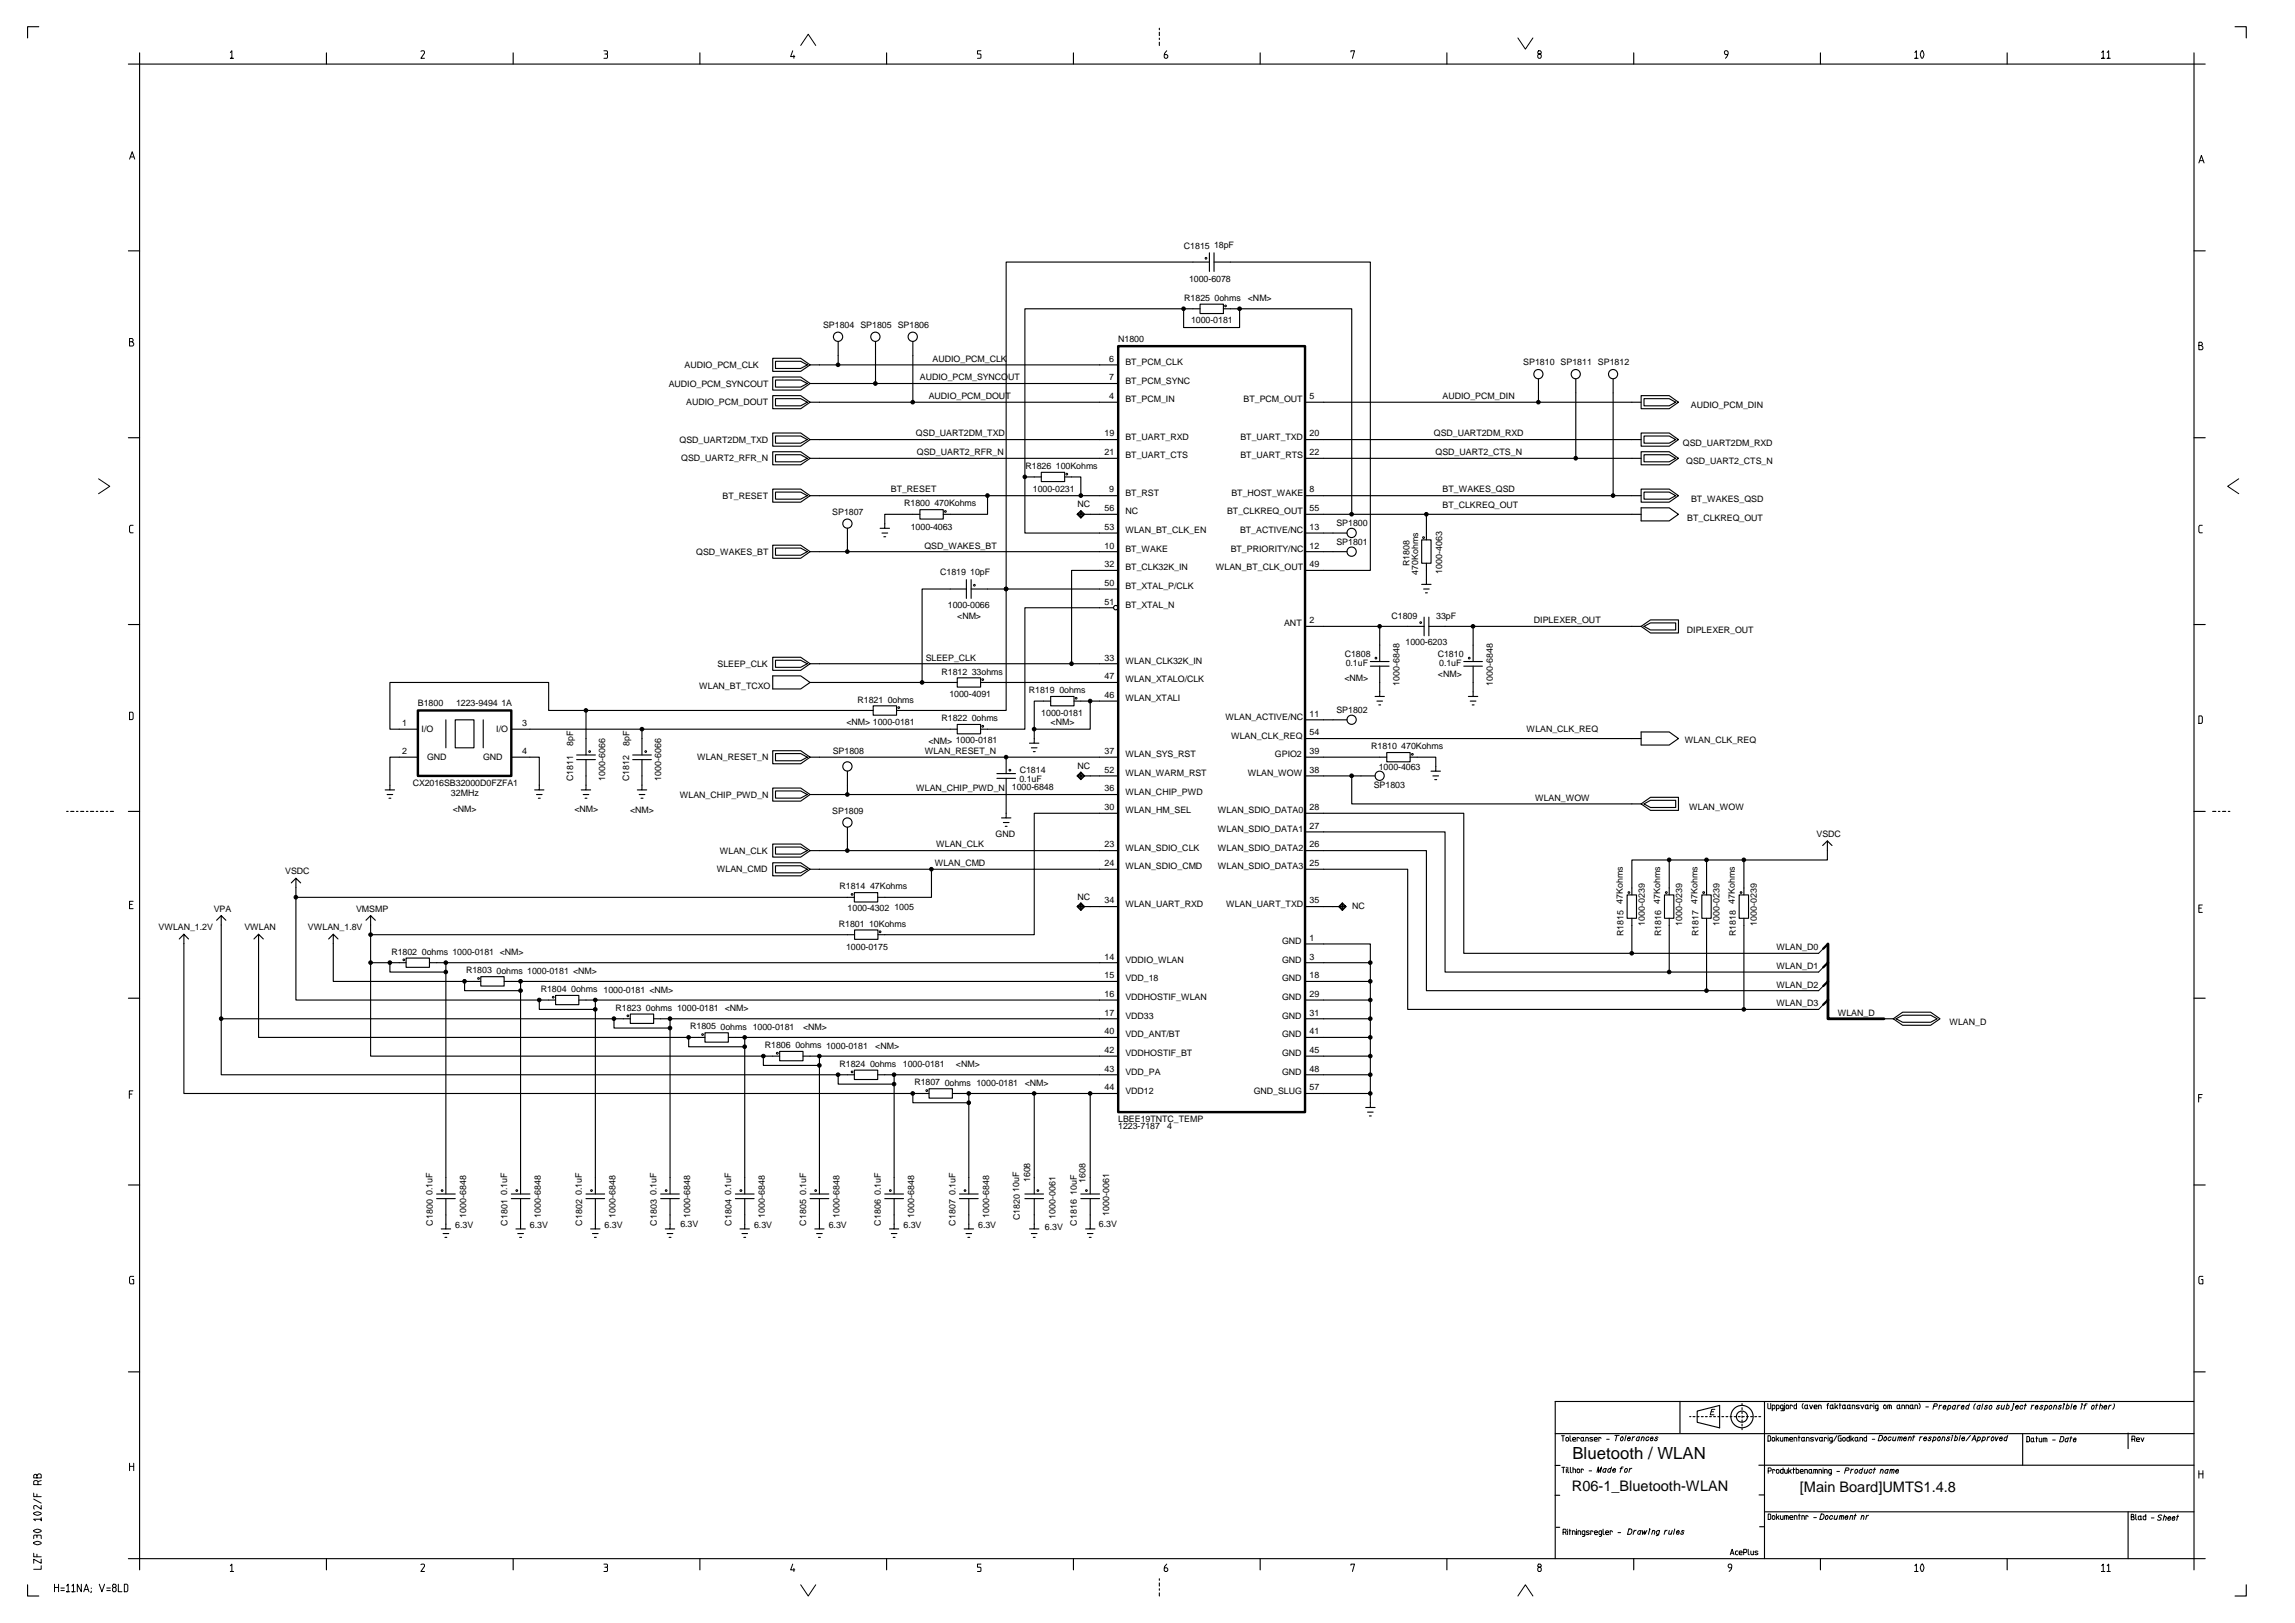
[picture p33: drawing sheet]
<svg xmlns="http://www.w3.org/2000/svg" width="420mm" height="297mm" viewBox="0 0 420 297" stroke-linecap="round" stroke-linejoin="round" font-family="sans-serif">
<defs><g id="words">
<text font-size="3.1" x="287.9" y="267.1">Bluetooth / WLAN</text>
<g font-size="2.7">
<text x="287.8" y="272.8">R06-1_Bluetooth-WLAN</text>
<text x="329.5" y="273">[Main Board]UMTS1.4.8</text>
</g>
<g font-size="1.6">
<text x="216.8" y="45.5">C1815</text>
<text x="222.3" y="45.4">18pF</text>
<text x="217.7" y="51.7">1000-6078</text>
<text x="216.8" y="55.1">R1825 0ohms</text>
<text x="218" y="59.2">1000-0181</text>
<text x="228.5" y="55.1">&lt;NM&gt;</text>
<text x="150.7" y="60">SP1804 SP1805 SP1806</text>
<text x="204.7" y="62.6">N1800</text>
<text x="122.4" y="70.7">AUDIO_PCM_SYNCOUT</text>
<text x="125.3" y="67.3">AUDIO_PCM_CLK</text>
<text x="168.4" y="69.6">AUDIO_PCM_SYNCOUT</text>
<text x="170.7" y="66.2">AUDIO_PCM_CLK</text>
<text x="203.1" y="69.6">7</text>
<text x="203.1" y="66.2">6</text>
<text x="206" y="66.8">BT_PCM_CLK</text>
<text x="206" y="70.2">BT_PCM_SYNC</text>
<text x="278.9" y="66.8">SP1810 SP1811 SP1812</text>
<text x="125.6" y="74.2">AUDIO_PCM_DOUT</text>
<text x="170" y="73">AUDIO_PCM_DOUT</text>
<text x="203.1" y="73">4</text>
<text x="206" y="73.6">BT_PCM_IN</text>
<text x="227.7" y="73.6">BT_PCM_OUT</text>
<text x="239.8" y="73">5</text>
<text x="264.1" y="73">AUDIO_PCM_DIN</text>
<text x="309.6" y="74.7">AUDIO_PCM_DIN</text>
<text x="124.4" y="81">QSD_UART2DM_TXD</text>
<text x="167.7" y="79.9">QSD_UART2DM_TXD</text>
<text x="167.9" y="83.3">QSD_UART2_RFR_N</text>
<text x="202.2" y="79.9">19</text>
<text x="202.2" y="83.3">21</text>
<text x="206" y="80.5">BT_UART_RXD</text>
<text x="206" y="83.9">BT_UART_CTS</text>
<text x="227.1" y="80.5">BT_UART_TXD</text>
<text x="227.1" y="83.9">BT_UART_RTS</text>
<text x="239.8" y="79.9">20</text>
<text x="239.8" y="83.3">22</text>
<text x="262.5" y="79.9">QSD_UART2DM_RXD</text>
<text x="262.8" y="83.3">QSD_UART2_CTS_N</text>
<text x="308.1" y="81.6">QSD_UART2DM_RXD</text>
<text x="124.7" y="84.4">QSD_UART2_RFR_N</text>
<text x="187.8" y="85.9">R1826 100Kohms</text>
<text x="189.1" y="90">1000-0231</text>
<text x="308.7" y="85">QSD_UART2_CTS_N</text>
<text x="132.3" y="91.3">BT_RESET</text>
<text x="152.4" y="94.2">SP1807</text>
<text x="163.1" y="90.1">BT_RESET</text>
<text x="165.5" y="92.7">R1800 470Kohms</text>
<text x="197.3" y="92.8">NC</text>
<text x="202.2" y="93.6">56</text>
<text x="203.1" y="90.1">9</text>
<text x="206" y="90.7">BT_RST</text>
<text x="206" y="94.1">NC</text>
<text x="224.7" y="94.1">BT_CLKREQ_OUT</text>
<text x="225.4" y="90.7">BT_HOST_WAKE</text>
<text x="239.8" y="90.1">8</text>
<text x="239.8" y="93.6">55</text>
<text x="264.1" y="93.1">BT_CLKREQ_OUT</text>
<text x="264.1" y="90.1">BT_WAKES_QSD</text>
<text x="308.9" y="95.3">BT_CLKREQ_OUT</text>
<text x="309.6" y="91.8">BT_WAKES_QSD</text>
<text x="127.5" y="101.5">QSD_WAKES_BT</text>
<text x="166.7" y="97">1000-4063</text>
<text x="169.2" y="100.4">QSD_WAKES_BT</text>
<text x="202.2" y="97">53</text>
<text x="202.2" y="100.4">10</text>
<text x="206" y="97.6">WLAN_BT_CLK_EN</text>
<text x="206" y="101">BT_WAKE</text>
<text x="225.3" y="101">BT_PRIORITY/NC</text>
<text x="227" y="97.6">BT_ACTIVE/NC</text>
<text x="239.8" y="100.4">12</text>
<text x="239.8" y="97">13</text>
<text x="244.7" y="96.3">SP1800</text>
<text x="244.7" y="99.7">SP1801</text>
<text x="172.1" y="105.3">C1819</text>
<text x="177.6" y="105.3">10pF</text>
<text x="202.2" y="107.2">50</text>
<text x="202.2" y="103.8">32</text>
<text x="206" y="104.4">BT_CLK32K_IN</text>
<text x="206" y="107.8">BT_XTAL_P/CLK</text>
<text x="222.6" y="104.4">WLAN_BT_CLK_OUT</text>
<text x="239.8" y="103.8">49</text>
<text x="258.1" y="103.7" transform="rotate(-90 258.1 103.7)">R1808</text>
<text x="259.6" y="105.2" transform="rotate(-90 259.6 105.2)">470Kohms</text>
<text x="264" y="105" transform="rotate(-90 264 105)">1000-4063</text>
<text x="173.5" y="111.3">1000-0066</text>
<text x="175.3" y="113.3">&lt;NM&gt;</text>
<text x="202.2" y="110.6">51</text>
<text x="206" y="111.2">BT_XTAL_N</text>
<text x="254.8" y="113.3">C1809</text>
<text x="262.9" y="113.3">33pF</text>
<text x="235.1" y="114.6">ANT</text>
<text x="239.8" y="114.1">2</text>
<text x="257.3" y="118.1">1000-6203</text>
<text x="280.8" y="114.1">DIPLEXER_OUT</text>
<text x="308.8" y="115.8">DIPLEXER_OUT</text>
<text x="131.3" y="122">SLEEP_CLK</text>
<text x="169.5" y="120.9">SLEEP_CLK</text>
<text x="172.4" y="123.5">R1812 33ohms</text>
<text x="202.2" y="124.3">47</text>
<text x="202.2" y="120.9">33</text>
<text x="206" y="121.5">WLAN_CLK32K_IN</text>
<text x="206" y="124.9">WLAN_XTALO/CLK</text>
<text x="246.1" y="124.6">&lt;NM&gt;</text>
<text x="246.2" y="120.2">C1808</text>
<text x="246.4" y="122">0.1uF</text>
<text x="256.2" y="125.5" transform="rotate(-90 256.2 125.5)">1000-6848</text>
<text x="263.2" y="120.2">C1810</text>
<text x="263.3" y="124">&lt;NM&gt;</text>
<text x="263.5" y="122">0.1uF</text>
<text x="273.3" y="125.5" transform="rotate(-90 273.3 125.5)">1000-6848</text>
<text x="76.5" y="129.2">B1800</text>
<text x="83.5" y="129.3">1223-9494</text>
<text x="91.8" y="129.3">1A</text>
<text x="128" y="126">WLAN_BT_TCXO</text>
<text x="157" y="128.6">R1821</text>
<text x="162.5" y="128.6">0ohms</text>
<text x="173.8" y="127.6">1000-4091</text>
<text x="188.4" y="126.7">R1819</text>
<text x="190.6" y="131.1">1000-0181</text>
<text x="194" y="126.8">0ohms</text>
<text x="202.2" y="127.7">46</text>
<text x="206" y="128.3">WLAN_XTALI</text>
<text x="224.4" y="131.7">WLAN_ACTIVE/NC</text>
<text x="239.8" y="131.2">11</text>
<text x="244.7" y="130.5">SP1802</text>
<text x="73.6" y="132.9">1</text>
<text x="77.2" y="134">I/O</text>
<text x="90.9" y="134">I/O</text>
<text x="95.6" y="132.9">3</text>
<text x="105" y="136.6" transform="rotate(-90 105 136.6)">8pF</text>
<text x="115.2" y="136.6" transform="rotate(-90 115.2 136.6)">8pF</text>
<text x="152.5" y="137.9">SP1808</text>
<text x="155" y="132.7">&lt;NM&gt; 1000-0181</text>
<text x="170" y="136.1">&lt;NM&gt; 1000-0181</text>
<text x="172.4" y="132">R1822</text>
<text x="177.9" y="132">0ohms</text>
<text x="192.4" y="132.7">&lt;NM&gt;</text>
<text x="225.4" y="135.2">WLAN_CLK_REQ</text>
<text x="239.8" y="134.6">54</text>
<text x="251" y="137.1">R1810 470Kohms</text>
<text x="279.5" y="134">WLAN_CLK_REQ</text>
<text x="308.4" y="135.9">WLAN_CLK_REQ</text>
<text x="73.6" y="138">2</text>
<text x="75.6" y="143.8">CX2016SB32000D0FZFA1</text>
<text x="78.2" y="139.1">GND</text>
<text x="88.4" y="139.1">GND</text>
<text x="95.6" y="138">4</text>
<text x="104.9" y="143" transform="rotate(-90 104.9 143)">C1811</text>
<text x="110.8" y="142.9" transform="rotate(-90 110.8 142.9)">1000-6066</text>
<text x="115.2" y="143" transform="rotate(-90 115.2 143)">C1812</text>
<text x="121" y="142.9" transform="rotate(-90 121 142.9)">1000-6066</text>
<text x="127.6" y="139.1">WLAN_RESET_N</text>
<text x="169.3" y="138">WLAN_RESET_N</text>
<text x="186.6" y="143.1">0.1uF</text>
<text x="186.7" y="141.5">C1814</text>
<text x="197.3" y="140.7">NC</text>
<text x="202.2" y="141.4">52</text>
<text x="202.2" y="138">37</text>
<text x="206" y="138.6">WLAN_SYS_RST</text>
<text x="206" y="142">WLAN_WARM_RST</text>
<text x="228.4" y="142">WLAN_WOW</text>
<text x="233.4" y="138.6">GPIO2</text>
<text x="239.8" y="141.4">38</text>
<text x="239.8" y="138">39</text>
<text x="252.4" y="140.9">1000-4063</text>
<text x="82.6" y="145.7">32MHz</text>
<text x="82.9" y="148.7">&lt;NM&gt;</text>
<text x="105.2" y="148.7">&lt;NM&gt;</text>
<text x="115.3" y="148.7">&lt;NM&gt;</text>
<text x="124.5" y="146">WLAN_CHIP_PWD_N</text>
<text x="152.4" y="148.9">SP1809</text>
<text x="167.7" y="144.8">WLAN_CHIP_PWD_N</text>
<text x="185.3" y="144.7">1000-6848</text>
<text x="202.2" y="148.3">30</text>
<text x="202.2" y="144.8">36</text>
<text x="206" y="145.4">WLAN_CHIP_PWD</text>
<text x="206" y="148.8">WLAN_HM_SEL</text>
<text x="223" y="148.8">WLAN_SDIO_DATA0</text>
<text x="239.8" y="148.3">28</text>
<text x="251.5" y="144.2">SP1803</text>
<text x="281" y="146.6">WLAN_WOW</text>
<text x="309.3" y="148.3">WLAN_WOW</text>
<text x="171.4" y="155.1">WLAN_CLK</text>
<text x="182.3" y="153.2">GND</text>
<text x="202.2" y="155.1">23</text>
<text x="206" y="155.7">WLAN_SDIO_CLK</text>
<text x="223" y="152.3">WLAN_SDIO_DATA1</text>
<text x="223" y="155.7">WLAN_SDIO_DATA2</text>
<text x="239.8" y="155.1">26</text>
<text x="239.8" y="151.7">27</text>
<text x="332.6" y="153.2">VSDC</text>
<text x="52.2" y="160">VSDC</text>
<text x="131.2" y="159.6">WLAN_CMD</text>
<text x="131.8" y="156.2">WLAN_CLK</text>
<text x="171.1" y="158.5">WLAN_CMD</text>
<text x="202.2" y="158.5">24</text>
<text x="206" y="159.1">WLAN_SDIO_CMD</text>
<text x="223" y="159.1">WLAN_SDIO_DATA3</text>
<text x="239.8" y="158.5">25</text>
<text x="39.1" y="166.9">VPA</text>
<text x="65.2" y="166.9">VMSMP</text>
<text x="153.7" y="162.8">R1814</text>
<text x="155.2" y="166.8">1000-4302</text>
<text x="159.3" y="162.8">47Kohms</text>
<text x="163.8" y="166.6">1005</text>
<text x="197.3" y="164.6">NC</text>
<text x="202.2" y="165.4">34</text>
<text x="206" y="165.9">WLAN_UART_RXD</text>
<text x="224.5" y="165.9">WLAN_UART_TXD</text>
<text x="239.8" y="165.4">35</text>
<text x="247.5" y="166.3">NC</text>
<text x="297.1" y="165.5" transform="rotate(-90 297.1 165.5)">47Kohms</text>
<text x="303.9" y="165.5" transform="rotate(-90 303.9 165.5)">47Kohms</text>
<text x="310.8" y="165.5" transform="rotate(-90 310.8 165.5)">47Kohms</text>
<text x="317.6" y="165.5" transform="rotate(-90 317.6 165.5)">47Kohms</text>
<text x="29" y="170.3">VWLAN_1.2V</text>
<text x="44.7" y="170.3">VWLAN</text>
<text x="56.4" y="170.3">VWLAN_1.8V</text>
<text x="153.6" y="169.6">R1801</text>
<text x="154.9" y="173.8">1000-0175</text>
<text x="159.1" y="169.6">10Kohms</text>
<text x="234.7" y="172.8">GND</text>
<text x="239.8" y="172.2">1</text>
<text x="297.2" y="171.4" transform="rotate(-90 297.2 171.4)">R1815</text>
<text x="301.1" y="169.5" transform="rotate(-90 301.1 169.5)">1000-0239</text>
<text x="304.1" y="171.4" transform="rotate(-90 304.1 171.4)">R1816</text>
<text x="308" y="169.5" transform="rotate(-90 308 169.5)">1000-0239</text>
<text x="310.9" y="171.4" transform="rotate(-90 310.9 171.4)">R1817</text>
<text x="314.8" y="169.5" transform="rotate(-90 314.8 169.5)">1000-0239</text>
<text x="317.8" y="171.4" transform="rotate(-90 317.8 171.4)">R1818</text>
<text x="321.7" y="169.5" transform="rotate(-90 321.7 169.5)">1000-0239</text>
<text x="325.2" y="173.9">WLAN_D0</text>
<text x="71.7" y="174.7">R1802</text>
<text x="77.2" y="174.8">0ohms 1000-0181 &lt;NM&gt;</text>
<text x="85.3" y="178.1">R1803</text>
<text x="90.9" y="178.2">0ohms 1000-0181 &lt;NM&gt;</text>
<text x="202.2" y="175.6">14</text>
<text x="202.2" y="179">15</text>
<text x="206" y="176.2">VDDIO_WLAN</text>
<text x="206" y="179.6">VDD_18</text>
<text x="234.7" y="176.2">GND</text>
<text x="234.7" y="179.6">GND</text>
<text x="239.8" y="175.6">3</text>
<text x="239.8" y="179">18</text>
<text x="325.2" y="177.3">WLAN_D1</text>
<text x="99" y="181.6">R1804</text>
<text x="104.6" y="181.6">0ohms 1000-0181 &lt;NM&gt;</text>
<text x="112.7" y="185">R1823</text>
<text x="118.2" y="185">0ohms 1000-0181 &lt;NM&gt;</text>
<text x="202.2" y="182.5">16</text>
<text x="202.2" y="185.9">17</text>
<text x="206" y="183">VDDHOSTIF_WLAN</text>
<text x="234.7" y="183">GND</text>
<text x="239.8" y="182.5">29</text>
<text x="239.8" y="185.9">31</text>
<text x="325.2" y="180.7">WLAN_D2</text>
<text x="325.2" y="184.2">WLAN_D3</text>
<text x="336.5" y="185.9">WLAN_D</text>
<text x="126.4" y="188.4">R1805</text>
<text x="131.9" y="188.4">0ohms 1000-0181</text>
<text x="140" y="191.8">R1806</text>
<text x="145.6" y="191.9">0ohms 1000-0181</text>
<text x="147" y="188.5">&lt;NM&gt;</text>
<text x="160.2" y="191.9">&lt;NM&gt;</text>
<text x="202.2" y="189.3">40</text>
<text x="206" y="186.5">VDD33</text>
<text x="206" y="189.9">VDD_ANT/BT</text>
<text x="234.7" y="186.5">GND</text>
<text x="234.7" y="189.9">GND</text>
<text x="239.8" y="189.3">41</text>
<text x="356.9" y="187.6">WLAN_D</text>
<text x="153.7" y="195.2">R1824</text>
<text x="159.3" y="195.3">0ohms</text>
<text x="165.3" y="195.3">1000-0181</text>
<text x="175" y="195.3">&lt;NM&gt;</text>
<text x="202.2" y="192.7">42</text>
<text x="202.2" y="196.1">43</text>
<text x="206" y="193.3">VDDHOSTIF_BT</text>
<text x="206" y="196.7">VDD_PA</text>
<text x="234.7" y="193.3">GND</text>
<text x="234.7" y="196.7">GND</text>
<text x="239.8" y="192.7">45</text>
<text x="239.8" y="196.1">48</text>
<text x="167.4" y="198.6">R1807</text>
<text x="173" y="198.7">0ohms 1000-0181</text>
<text x="187.6" y="198.8">&lt;NM&gt;</text>
<text x="202.2" y="199.5">44</text>
<text x="206" y="200.1">VDD12</text>
<text x="229.5" y="200.1">GND_SLUG</text>
<text x="239.8" y="199.5">57</text>
<text x="204.7" y="205.3">LBEE19TNTC_TEMP</text>
<text x="204.7" y="206.6">1223-7187</text>
<text x="213.7" y="206.7">4</text>
<text x="79.2" y="218.7" transform="rotate(-90 79.2 218.7)">0.1uF</text>
<text x="92.8" y="218.7" transform="rotate(-90 92.8 218.7)">0.1uF</text>
<text x="106.5" y="218.7" transform="rotate(-90 106.5 218.7)">0.1uF</text>
<text x="120.2" y="218.7" transform="rotate(-90 120.2 218.7)">0.1uF</text>
<text x="133.9" y="218.7" transform="rotate(-90 133.9 218.7)">0.1uF</text>
<text x="147.6" y="218.7" transform="rotate(-90 147.6 218.7)">0.1uF</text>
<text x="161.2" y="218.7" transform="rotate(-90 161.2 218.7)">0.1uF</text>
<text x="174.9" y="218.7" transform="rotate(-90 174.9 218.7)">0.1uF</text>
<text x="186.6" y="218.1" transform="rotate(-90 186.6 218.1)">10uF</text>
<text x="188.6" y="216.4" transform="rotate(-90 188.6 216.4)">1608</text>
<text x="197.1" y="218.7" transform="rotate(-90 197.1 218.7)">10uF</text>
<text x="198.7" y="216.6" transform="rotate(-90 198.7 216.6)">1608</text>
<text x="79.2" y="224.3" transform="rotate(-90 79.2 224.3)">C1800</text>
<text x="83.3" y="224.7">6.3V</text>
<text x="85.3" y="222.9" transform="rotate(-90 85.3 222.9)">1000-6848</text>
<text x="92.9" y="224.3" transform="rotate(-90 92.9 224.3)">C1801</text>
<text x="97" y="224.7">6.3V</text>
<text x="99" y="222.9" transform="rotate(-90 99 222.9)">1000-6848</text>
<text x="106.6" y="224.3" transform="rotate(-90 106.6 224.3)">C1802</text>
<text x="110.7" y="224.7">6.3V</text>
<text x="112.7" y="222.9" transform="rotate(-90 112.7 222.9)">1000-6848</text>
<text x="120.2" y="224.3" transform="rotate(-90 120.2 224.3)">C1803</text>
<text x="124.6" y="224.6">6.3V</text>
<text x="126.4" y="222.9" transform="rotate(-90 126.4 222.9)">1000-6848</text>
<text x="133.9" y="224.3" transform="rotate(-90 133.9 224.3)">C1804</text>
<text x="138.1" y="224.7">6.3V</text>
<text x="140" y="222.9" transform="rotate(-90 140 222.9)">1000-6848</text>
<text x="147.6" y="224.3" transform="rotate(-90 147.6 224.3)">C1805</text>
<text x="151.7" y="224.7">6.3V</text>
<text x="153.7" y="222.9" transform="rotate(-90 153.7 222.9)">1000-6848</text>
<text x="161.3" y="224.3" transform="rotate(-90 161.3 224.3)">C1806</text>
<text x="165.4" y="224.7">6.3V</text>
<text x="167.4" y="222.9" transform="rotate(-90 167.4 222.9)">1000-6848</text>
<text x="174.9" y="224.3" transform="rotate(-90 174.9 224.3)">C1807</text>
<text x="179.1" y="224.7">6.3V</text>
<text x="181.1" y="222.9" transform="rotate(-90 181.1 222.9)">1000-6848</text>
<text x="186.7" y="223.4" transform="rotate(-90 186.7 223.4)">C1820</text>
<text x="191.3" y="225">6.3V</text>
<text x="193.2" y="223" transform="rotate(-90 193.2 223)">1000-0061</text>
<text x="197.2" y="224.3" transform="rotate(-90 197.2 224.3)">C1816</text>
<text x="201.2" y="224.5">6.3V</text>
<text x="203" y="222.5" transform="rotate(-90 203 222.5)">1000-0061</text>
</g>
</g></defs>
<g fill="none" stroke="#000" stroke-width=".2">
<path d="M7.1 4.9h-2.1v2M23.5 11.7h380.2M25.6 9.7v277.6M59.8 9.7v2M93.9 9.7v2M128.1 9.7v2M162.3 9.7v2M196.5 9.7v2M212.2 5.2v.2M212.2 5.9v.6M212.2 7v.2M212.2 7.7v.6"/>
<path d="M230.7 9.7v2M264.9 9.7v2M299.1 9.7v2M333.3 9.7v2M367.5 9.7v2M401.7 9.7v277.6M409.2 4.9h2v2M23.5 45.9h2.1M216.7 56.5v3.4h10.2v-3.4M219.7 55.7h4.3v1.7h-4.3zM219.7 56.5h-32.1v41.1h17.1M221.4 48h-37.2v82h-20.1"/>
<path d="M221.4 46.3v3.4M222.3 48h28.6v56.4h-12M222.3 46.3v3.4M224 56.5h23.5v37.6M401.7 45.9h2M141.5 65.6h5.1l1.7 1.2-1.7 1.2h-5.1zM141.5 69h5.1l1.7 1.2-1.7 1.2h-5.1zM141.5 72.4h5.1l1.7 1.2-1.7 1.2h-5.1zM141.5 79.2h5.1l1.7 1.3-1.7 1.2h-5.1zM142 66.1h4.6l1.2 .7-1.2 .6h-4.6zM142 69.6h4.6l1.2 .6-1.2 .6h-4.6zM142 73h4.6l1.2 .6-1.2 .7h-4.6z"/>
<path d="M142 79.8h4.6l1.2 .7-1.2 .6h-4.6zM148.3 66.8h56.4M148.3 70.2h56.4M148.3 73.6h56.4M153.4 62.5v4.3M160.3 62.5v7.7M167.1 62.5v11.1M238.9 73.6h61.5M281.7 69.3v4.3M288.5 69.3v14.6M295.3 69.3v21.4M300.4 79.2h5.2l1.7 1.3-1.7 1.2h-5.2z"/>
<path d="M300.4 72.4h5.2l1.7 1.2-1.7 1.2h-5.2zM301 79.8h4.6l1.2 .7-1.2 .6h-4.6zM301 73h4.6l1.2 .6-1.2 .7h-4.6zM23.5 80.1h2.1M141.5 82.7h5.1l1.7 1.2-1.7 1.2h-5.1zM141.5 89.5h5.1l1.7 1.2-1.7 1.2h-5.1zM141.5 99.8h5.1l1.7 1.2-1.7 1.2h-5.1zM142 83.2h4.6l1.2 .7-1.2 .6h-4.6zM142 90.1h4.6l1.2 .6-1.2 .7h-4.6zM148.3 80.5h56.4M148.3 83.9h56.4M148.3 90.7h56.4"/>
<path d="M155.1 96.7v4.3M161.5 97.6h1M161.8 98.2h.3M162 96.7h.8M168.4 93.3h4.3v1.7h-4.3zM168.4 94.1h-6.4v2.6h-.9M180.8 90.7v3.4h-8.1M187.6 87.3h3M190.6 86.4h4.3v1.7h-4.3zM194.9 87.3h3v3.4M197.2 94.1h7.5M197.4 94l.5-.5 .7 .6-.7 .7-.7-.7z"/>
<path d="M197.9 94l.2 .1-.2 .2-.2-.2zM197.9 93.6l.5 .5-.5 .5-.5-.5zM197.9 93.5v1.3M238.9 80.5h61.5M238.9 83.9h61.5M238.9 90.7h61.5M238.9 94.1h61.5M238.9 97.6h7.7M260.3 98.8h1.7v4.3h-1.7zM261.1 94.1v4.7M300.4 92.9h5.2l1.7 1.2-1.7 1.2h-5.2zM300.4 82.7h5.2l1.7 1.2-1.7 1.2h-5.2z"/>
<path d="M300.4 89.5h5.2l1.7 1.2-1.7 1.2h-5.2zM301 83.2h4.6l1.2 .7-1.2 .6h-4.6zM301 90.1h4.6l1.2 .6-1.2 .7h-4.6zM401.7 80.1h2M23.5 114.3h2.1M142 100.3h4.6l1.2 .7-1.2 .6h-4.6zM148.3 101h56.4M176.9 107.8h-8.1v17.1M176.9 106.1v3.4M177.8 107.8h26.9M177.8 106.1v3.4M203.8 111.2h-16.2v22.3h-8.1"/>
<path d="M204.7 104.4h-8.5v17.1M238.9 101h7.7M238.9 114.6h21.8M252.6 114.6v6.5M260.6 107.8h1.1M260.7 112.9v3.5M261 108.5h.3M261.1 103.1v3.9h-.8M261.1 107h.9M261.6 114.6h38.8M261.6 112.9v3.5M269.7 114.6v6.5"/>
<path d="M300.4 114.6l1.8-1.1h5.1v2.3h-5.1zM301 114.6l1.2-.6h4.6v1.3h-4.6zM401.7 114.3h2M76.5 138.6h-5.1v6h-.9M81.6 131.7v5.2M83.3 131.7h3.5v5.2h-3.5zM88.5 131.7v5.2M93.6 138.6h5.1v6h-.8M93.6 133.5h81.6M105.6 138.2h3.4M105.6 139h3.4M107.3 139v5.6h-.9"/>
<path d="M107.3 130v8.2M115.8 138.2h3.4M115.8 139h3.4M117.5 139v5.6h-.8M117.5 133.5v4.7M141.5 123.7h5.1l1.7 1.2-1.7 1.2h-5.1zM141.5 120.3h5.1l1.7 1.2-1.7 1.2h-5.1zM141.5 137.4h5.1l1.7 1.2-1.7 1.2h-5.1zM142 120.8h4.6l1.2 .7-1.2 .6h-4.6zM142 137.9h4.6l1.2 .7-1.2 .6h-4.6zM148.3 121.5h56.4M148.3 138.6h56.4"/>
<path d="M148.3 124.9h26.9M159.9 129.2h4.2v1.7h-4.2zM159.9 130h-59.5v-5.1h-29v8.6h5.1M175.2 124.1h4.3v1.7h-4.3zM175.2 132.6h4.3v1.7h-4.3zM179.5 124.9h25.2M184.2 138.6h.1M184.2 138.6v3M188.8 136.9h1.1M189.2 137.6h.3M189.3 136h.9M192.4 127.5h4.2v1.7h-4.2z"/>
<path d="M192.4 128.3h-3.1v7.7h-.8M196.6 128.3h8.1M199.6 128.3v5.2h-10.3M238.9 138.6h15M238.9 135.2h61.5M238.9 131.7h7.7M250.9 121.1h3.4M250.9 121.9h3.4M252.1 128.3h1M252.4 129h.4M252.6 121.9v5.6h-.9M252.6 127.5h.8"/>
<path d="M253.9 137.7h4.3v1.7h-4.3zM258.2 138.6h4.7v2.5h-.9M268 121.1h3.4M268 121.9h3.4M269.2 128.3h1M269.5 129h.4M269.7 121.9v5.6h-.9M269.7 127.5h.8M300.4 134h5.2l1.7 1.2-1.7 1.2h-5.2zM12.2 148.5h.3M12.9 148.5h.6M14 148.5h.3"/>
<path d="M14.8 148.5h.5M15.8 148.5h.3M16.6 148.5h.6M17.6 148.5h.3M18.4 148.5h.6M19.4 148.5h.3M20.2 148.5h.6M23.5 148.5h2.1M70.9 145.4h1M71.2 146.1h.4M71.4 144.6h.8M98.2 145.4h1"/>
<path d="M98.6 146.1h.3M98.7 144.6h.9M106.8 145.4h1M107.1 146.1h.4M107.3 144.6h.8M117 145.4h1.1M117.4 146.1h.3M117.5 144.6h.9M141.5 144.2h5.1l1.7 1.2-1.7 1.2h-5.1zM141.5 154.5h5.1l1.7 1.2-1.7 1.2h-5.1zM141.5 157.9h5.1l1.7 1.2-1.7 1.2h-5.1zM142 144.8h4.6l1.2 .6-1.2 .7h-4.6z"/>
<path d="M142 155h4.6l1.2 .7-1.2 .6h-4.6zM142 158.5h4.6l1.2 .6-1.2 .6h-4.6zM148.3 145.4h56.4M148.3 155.7h56.4M148.3 159.1h56.4M155.1 141.1v4.3M155.1 151.4v4.3M170.5 159.1v5.1h-9.8M182.5 141.6h3.4M182.5 142.5h3.4M183.7 150.5h1M184 151.2h.4"/>
<path d="M184.2 142.5v7.2h-.8M184.2 149.7h.9M197.2 142h7.5M197.9 141.3l.7 .7-.7 .7-.7-.7zM197.9 141.8l.2 .2-.2 .2-.2-.2zM197.9 141.5l.5 .5-.5 .5-.5-.5zM197.9 141.3v1.4M204.7 148.8h-15.4v22.3h-28.6M238.9 148.8h29.1v25.7h64.9M238.9 152.3h25.7v25.6h68.3M238.9 155.7h22.2v25.6h71.8M238.9 159.1h18.8v25.6h75.2"/>
<path d="M238.9 142h12.8M247.5 142v5.1h52.9M262.3 142h1.1M262.7 142.7h.3M262.9 141.1h.8M300.4 147.1l1.8-1.2h5.1v2.4h-5.1zM301 147.1l1.2-.6h4.6v1.3h-4.6zM305.6 157.4v6.4M312.4 157.4v6.4M319.3 157.4v6.4M334.5 153.9l-.8 .8M335.4 154.7l-.9-.8v3.5h-35.7v6.4"/>
<path d="M401.7 148.5h2M405.1 148.5h.6M406.1 148.5h.3M406.9 148.5h.6M408 148.5h.2M33.7 171l-.9 .9M34.5 171.9l-.8-.9v29.1h136.4M40.5 167.6l-.8 .8M41.3 168.4l-.8-.8v29.1h115.9M47.3 171l-.8 .9M48.2 171.9l-.9-.9v18.9h81.8M54.2 164.2h102.2"/>
<path d="M54.2 160.7l-.9 .9M55 161.6l-.8-.9v22.3h47.5M61 171l-.8 .9M61.9 171.9l-.9-.9v8.6h27M67.8 176.2h6.5M67.8 171.1h88.7M67.8 167.6l-.8 .8M68.7 168.4l-.9-.8v25.7h74.9M71.4 176.2v1.7h10.2M74.3 175.3h4.3v1.7h-4.3zM78.6 176.2h126.1M81.6 176.2v42.3"/>
<path d="M85.1 179.6v1.7h10.2M88 178.8h4.3v1.7h-4.3zM92.3 179.6h112.4M95.3 179.6v38.9M156.4 163.4h4.3v1.7h-4.3zM156.5 170.2h4.2v1.7h-4.2zM197.2 165.9h7.5M197.4 165.8l.5-.6 .7 .7-.7 .7-.7-.7zM197.9 165.8l.2 .1-.2 .2-.2-.2zM197.9 165.4l.5 .5-.5 .6-.5-.6zM197.9 165.2v1.4M238.9 172.8h12v29.9h-.9"/>
<path d="M238.9 179.6h12M238.9 176.2h12M238.9 165.9h7.5M245.2 165.9l.6-.5 .5 .5-.5 .6zM245.6 165.9l.2-.1 .1 .1-.1 .2zM245.8 165.2v1.4M245.8 165.2l.6 .7-.6 .7-.7-.7zM297.9 163.8h1.7v4.3h-1.7zM298.8 168.1v6.4M304.7 163.8h1.7v4.3h-1.7zM305.6 168.1v9.8M311.6 163.8h1.7v4.3h-1.7z"/>
<path d="M312.4 168.1v13.2M318.4 163.8h1.7v4.3h-1.7zM319.3 168.1v16.6M23.5 182.7h2.1M40.5 186.5h74.9M98.7 183v1.7h10.3M101.7 182.2h4.3v1.7h-4.3zM106 183h98.7M109 183v35.5M112.4 186.5v1.7h10.3M115.4 185.6h4.3v1.7h-4.3zM119.7 186.5h85"/>
<path d="M122.7 186.5v32M126.1 189.9v1.7h10.2M129.1 189h4.2v1.7h-4.2zM133.3 189.9h71.4M136.3 189.9v28.6M139.8 193.3v1.7h10.2M142.7 192.4h4.3v1.7h-4.3zM147 193.3h57.7M150 193.3v25.2M153.4 196.7v1.7h10.3M156.4 195.9h4.3v1.7h-4.3zM160.7 196.7h44"/>
<path d="M163.7 196.7v21.8M170.1 199.3h4.3v1.7h-4.3zM238.9 196.7h12M238.9 193.3h12M238.9 189.9h12M238.9 186.5h12M238.9 183h12M344.9 186.5h1.7M346.6 186.5l1.7-1.2h5.2l1.7 1.2-1.7 1.1h-5.2zM347.1 186.5l1.2-.7h5.2l1.2 .7-1.2 .6h-5.2zM401.7 182.7h2M23.5 216.9h2.1"/>
<path d="M79.9 218.5h3.4M79.9 219.4h3.4M81.6 219.4v5.5h-.8M93.6 218.5h3.4M93.6 219.4h3.4M95.3 219.4v5.5h-.8M107.3 218.5h3.4M107.3 219.4h3.4M109 219.4v5.5h-.9M121 218.5h3.4M121 219.4h3.4M122.7 219.4v5.5h-.9"/>
<path d="M134.6 218.5h3.5M134.6 219.4h3.5M136.3 219.4v5.5h-.8M148.3 218.5h3.4M148.3 219.4h3.4M150 219.4v5.5h-.8M162 218.5h3.4M162 219.4h3.4M163.7 219.4v5.5h-.9M167.1 200.1v1.7h10.3M174.4 200.1h30.3M175.7 218.5h3.4"/>
<path d="M175.7 219.4h3.4M177.4 219.4v5.5h-.9M177.4 200.1v18.4M187.6 218.5h3.4M187.6 219.4h3.4M189.3 219.4v5.5h-.8M189.3 200.1v18.4M197.9 218.5h3.4M197.9 219.4h3.4M199.6 219.4v5.5h-.9M199.6 200.1v18.4M238.9 200.1h12"/>
<path d="M250.4 203.5h1M250.7 204.2h.3M250.9 202.7h.8M401.7 216.9h2M81.1 225.8h1.1M81.5 226.5h.3M81.6 224.9h.9M94.8 225.8h1M95.1 226.5h.4M95.3 224.9h.9M108.5 225.8h1M108.8 226.5h.4"/>
<path d="M109 224.9h.8M122.1 225.8h1.1M122.5 226.5h.3M122.7 224.9h.8M135.8 225.8h1.1M136.2 226.5h.3M136.3 224.9h.9M149.5 225.8h1M149.8 226.5h.4M150 224.9h.9M163.2 225.8h1M163.5 226.5h.4"/>
<path d="M163.7 224.9h.8M176.9 225.8h1M177.2 226.5h.3M177.4 224.9h.8M188.8 225.8h1.1M189.2 226.5h.3M189.3 224.9h.9M199.1 225.8h1M199.4 226.5h.4M199.6 224.9h.9M23.5 251.1h2.1M284.7 256.5h116.9"/>
<path d="M284.7 256.5v28.8M307.6 256.5v5.8M309.3 259.3h.3M310 259.3h.3M310.7 259.3h.4M310.7 258.3l4.1-1.1v4.1l-4.1-1zM311.5 259.3h.3M312.2 259.3h.4M313 259.3h.3M313.7 259.3h.4M314.5 259.3h.3M315.2 259.3h.4"/>
<path d="M316 259.3h.3M316.7 259.3h.4M317.5 259.3h.3M318.2 259.3h.4M318.9 256.9v.3M318.9 257.6v.4M318.9 258.4v.3M318.9 259.1v.4M318.9 259.9v.3M319 259.3h.3M319.7 259.3h.4M320.5 259.3h.3"/>
<path d="M321.3 259.3h.3M322 259.3h.3M323 256.5v28.8M401.7 251.1h2M284.7 273.7h.8M284.7 262.4h117M284.7 268.2h.9M284.9 279.5h.6M318.9 260.6v.4M318.9 261.4v.3M322 268.2h.9M322 273.6h.9"/>
<path d="M322.1 279.4h.8M323 276.7h78.7M323 268.2h78.7M370.3 262.4v5.8M389.6 262.3v2.8M389.6 276.7v8.6M5 290v2.1h2.1M23.5 285.3h380.2M59.8 285.3v2M93.9 285.3v2M128.1 285.3v2M162.3 285.3v2"/>
<path d="M196.5 285.3v2M212.2 288.9v.3M212.2 289.7v.6M212.2 290.8v.2M212.2 291.5v.6M230.7 285.3v2M264.9 285.3v2M299.1 285.3v2M333.3 285.3v2M367.5 285.3v2M411.2 290v2.1h-2"/>
<circle cx="153.4" cy="61.6" r=".85"/>
<circle cx="160.3" cy="61.6" r=".85"/>
<circle cx="167.1" cy="61.6" r=".85"/>
<circle cx="281.6" cy="68.5" r=".84"/>
<circle cx="288.5" cy="68.5" r=".84"/>
<circle cx="295.3" cy="68.5" r=".84"/>
<circle cx="155.1" cy="95.8" r=".84"/>
<circle cx="247.4" cy="97.5" r=".85"/>
<circle cx="204.3" cy="111.2" r=".4"/>
<circle cx="247.4" cy="101" r=".85"/>
<circle cx="247.5" cy="131.7" r=".84"/>
<circle cx="155.1" cy="150.5" r=".85"/>
<circle cx="155.1" cy="140.3" r=".85"/>
<circle cx="252.6" cy="142" r=".84"/>
<circle cx="318.9" cy="259.3" r="1.02"/>
<circle cx="318.9" cy="259.3" r="2.04"/>
</g>
<g fill="#000" stroke="#000" stroke-width=".18">
<circle cx="216.7" cy="56.5" r=".33"/>
<circle cx="226.9" cy="56.5" r=".33"/>
<circle cx="153.4" cy="66.8" r=".33"/>
<circle cx="160.3" cy="70.2" r=".34"/>
<circle cx="167.1" cy="73.6" r=".33"/>
<circle cx="281.6" cy="73.6" r=".33"/>
<circle cx="180.8" cy="90.7" r=".34"/>
<circle cx="187.6" cy="87.3" r=".33"/>
<circle cx="197.9" cy="90.7" r=".34"/>
<circle cx="247.5" cy="94.1" r=".33"/>
<circle cx="261.1" cy="94.1" r=".33"/>
<circle cx="288.5" cy="83.9" r=".34"/>
<circle cx="295.3" cy="90.7" r=".34"/>
<circle cx="155.1" cy="101" r=".33"/>
<circle cx="184.2" cy="107.8" r=".33"/>
<circle cx="252.6" cy="114.6" r=".33"/>
<circle cx="269.7" cy="114.6" r=".33"/>
<circle cx="107.3" cy="130" r=".33"/>
<circle cx="117.5" cy="133.4" r=".33"/>
<circle cx="168.8" cy="124.9" r=".33"/>
<circle cx="184.2" cy="138.6" r=".33"/>
<circle cx="189.3" cy="133.4" r=".33"/>
<circle cx="196.2" cy="121.5" r=".34"/>
<circle cx="199.6" cy="128.3" r=".34"/>
<circle cx="155.1" cy="155.7" r=".33"/>
<circle cx="155.1" cy="145.4" r=".33"/>
<circle cx="170.5" cy="159.1" r=".33"/>
<circle cx="247.4" cy="142" r=".34"/>
<circle cx="305.6" cy="157.4" r=".34"/>
<circle cx="312.4" cy="157.4" r=".34"/>
<circle cx="319.2" cy="157.4" r=".34"/>
<circle cx="54.2" cy="164.2" r=".34"/>
<circle cx="67.9" cy="176.2" r=".33"/>
<circle cx="67.9" cy="171.1" r=".33"/>
<circle cx="71.4" cy="176.2" r=".33"/>
<circle cx="81.6" cy="176.2" r=".33"/>
<circle cx="81.6" cy="177.9" r=".33"/>
<circle cx="85" cy="179.6" r=".34"/>
<circle cx="95.3" cy="179.6" r=".34"/>
<circle cx="250.9" cy="179.6" r=".34"/>
<circle cx="250.9" cy="176.2" r=".33"/>
<circle cx="298.7" cy="174.5" r=".33"/>
<circle cx="305.6" cy="177.9" r=".33"/>
<circle cx="40.5" cy="186.4" r=".34"/>
<circle cx="95.3" cy="181.3" r=".33"/>
<circle cx="98.7" cy="183" r=".33"/>
<circle cx="109" cy="184.7" r=".33"/>
<circle cx="109" cy="183" r=".33"/>
<circle cx="112.4" cy="186.4" r=".34"/>
<circle cx="122.7" cy="186.4" r=".34"/>
<circle cx="122.7" cy="188.1" r=".34"/>
<circle cx="126.1" cy="189.9" r=".33"/>
<circle cx="136.3" cy="191.6" r=".33"/>
<circle cx="136.3" cy="189.9" r=".33"/>
<circle cx="139.8" cy="193.3" r=".33"/>
<circle cx="150" cy="195" r=".34"/>
<circle cx="150" cy="193.3" r=".33"/>
<circle cx="153.4" cy="196.7" r=".33"/>
<circle cx="163.7" cy="196.7" r=".33"/>
<circle cx="163.7" cy="198.4" r=".33"/>
<circle cx="250.9" cy="186.4" r=".34"/>
<circle cx="250.9" cy="189.9" r=".33"/>
<circle cx="250.9" cy="196.7" r=".33"/>
<circle cx="250.9" cy="193.3" r=".33"/>
<circle cx="250.9" cy="183" r=".33"/>
<circle cx="312.4" cy="181.3" r=".33"/>
<circle cx="319.3" cy="184.7" r=".33"/>
<circle cx="167.1" cy="200.1" r=".33"/>
<circle cx="177.3" cy="201.8" r=".34"/>
<circle cx="177.4" cy="200.1" r=".33"/>
<circle cx="189.3" cy="200.1" r=".33"/>
<circle cx="199.6" cy="200.1" r=".33"/>
<circle cx="250.9" cy="200.1" r=".33"/>
</g>
<path d="M334.7 172.8v13.7h10.2" fill="none" stroke="#000" stroke-width=".51"/>
<g fill="none" stroke="#000" stroke-width=".18">
<path d="M42.2 9.6l.2-.3v1.4h-.2h.6M77.1 9.4l.4-.1 .2 .2v.2l-.6 1h.6M110.6 9.3l.6 .1v.3l-.1 .2M110.7 9.9h.5v.6l-.1 .2h-.5M145.1 9.3l-.4 1.1h.8M145.3 10.1v.6M146.6 8.3l1.4-2 1.3 2M179.6 9.3h-.6v.6h.4l.2 .2v.5l-.6 .1M213.6 9.3a.97 .97 0 0 0-.3 1.4h.3l.2-.2v-.3l-.2-.2h-.4M247.3 9.5v-.2h.7l-.4 1.4M277.9 6.9l1.4 2.1 1.3-2.1M281.7 9.3l-.2 .4 .2 .2h.3l.2 .2v.4l-.2 .2h-.3l-.2-.2v-.4l.2-.2h.3l.2-.4-.2-.2z"/>
<path d="M316.3 10h-.4l-.2-.4 .1-.2 .4-.1 .2 .2v.4l-.5 .8M350.6 9.6l.2-.3v1.4h-.2h.6M351.7 9.4l.2-.1a.99 .99 0 0 1 0 1.4h-.1a1.01 1.01 0 0 1-.1-1.3zM384.8 9.6l.3-.3v1.4h-.3h.5M385.8 9.6l.2-.3v1.4h-.2h.5M23.7 29.1l.5-1.3 .5 1.3M23.9 28.7h.6M402.6 29.8l.4-1.4 .5 1.4M402.7 29.4h.6M220.7 47.2h.2v.2h-.2zM224.2 55.9h.3v.2h-.3zM23.7 62.5h.5l.2-.1-.2-.4h-.5v1.3h.6l.2-.2v-.3l-.3-.3"/>
<path d="M402.6 63.2h.4l.2-.1-.2-.5h-.4v1.4h.5l.2-.5-.3-.3M18 87.6l2.1 1.4-2.1 1.4M24.4 96.1h-.5l-.2 .3v.9l.2 .2h.5M173 93.5h.2v.2h-.2zM195.2 86.7h.2v.2h-.2zM260.5 98.3h.2v.2h-.2zM403.2 96.1h-.5l-.1 .3v.9l.1 .2h.5M409.9 87.6l-2.1 1.4 2.1 1.4M178.3 107h.2v.2h-.2zM260 113.8h.2v.3h-.2zM23.7 130.3h.5l.2 .2v1l-.2 .2h-.5zM107.8 137.4h.3v.3h-.3z"/>
<path d="M118.1 137.4h.2v.3h-.2zM164.4 129.4h.3v.2h-.3zM179.8 124.3h.2v.2h-.2zM179.8 132.8h.2v.2h-.2zM196.9 127.7h.2v.2h-.2zM251.8 120.3h.2v.3h-.2zM258.5 137.9h.2v.3h-.2zM268.9 120.3h.2v.3h-.2zM402.6 131h.4l.2 .2v1l-.2 .2h-.4zM184.8 140.8h.2v.3h-.2zM23.7 165.5h.5M24.4 165h-.7v1.3h.7"/>
<path d="M73.8 175.6h.2v.2h-.2zM87.5 179h.2v.2h-.2zM155.9 163.6h.2v.2h-.2zM161 170.4h.2v.3h-.2zM298.1 163.2h.2v.3h-.2zM304.9 163.2h.3v.3h-.3zM311.8 163.2h.2v.3h-.2zM318.6 163.2h.3v.3h-.3zM333.8 173.6l-.9 .9M333.8 177l-.9 .9M402.6 166.2h.4M403.2 165.6h-.6v1.4h.6"/>
<path d="M24.3 199.6h-.6v1.4M101.2 182.4h.2v.2h-.2zM114.8 185.8h.3v.2h-.3zM128.5 189.2h.2v.3h-.2zM155.9 196.1h.2v.2h-.2zM169.6 199.5h.2v.2h-.2zM333.8 180.5l-.9 .8M333.8 183.9l-.9 .8M23.7 200.2h.5M80.8 217.8h.2v.2h-.2zM94.5 217.8h.2v.2h-.2zM108.2 217.8h.2v.2h-.2z"/>
<path d="M121.8 217.8h.3v.2h-.3zM135.5 217.8h.3v.2h-.3zM149.2 217.8h.2v.2h-.2zM162.9 217.8h.2v.2h-.2zM176.6 217.8h.2v.2h-.2zM189.9 217.8h.2v.2h-.2zM198.8 217.8h.2v.2h-.2zM402.5 200.9h.5M403.2 200.3h-.7v1.4M24.5 233.6h-.6l-.2 .2v1l.2 .2h.6v-.8h-.3M403.3 233.6h-.6l-.1 .2v1l.1 .2h.6v-.8h-.3M313.3 258.4h.4"/>
<path d="M314 257.9h-.6l-.3 1h.7M323.6 256.9v.8l.2 .1 .4-.1v-.8M324.5 257.8l.4-.1-.1-.5h-.3v1M325.2 257.8l.5-.1v-.4l-.1-.1h-.4v1M326.4 257.8l-.4-.1v-.4l.1-.1h.3v.8l-.1 .2h-.3M326.7 257.2v.8l-.3 .2M326.7 256.9h.1M327.1 257.2l.4 .1v.4l-.2 .1-.3-.1zM328.2 257.4l-.2-.2h-.3v.6M328.9 256.9v.9h-.3l-.2-.1v-.4l.2-.1h.3M330.1 256.9l-.2 .4 .2 .5M330.4 257.3l.1-.1h.4v.5l-.1 .1-.4-.1z"/>
<path d="M330.9 257.7l.1 .1M331.3 257.2l.3 .6 .2-.6M332.1 257.5h.6l-.2-.3-.4 .1v.4l.6 .1M332.9 257.8v-.6h.4l.1 .1v.5M334.4 257.2h.4M334.8 256.9l-.2 .1v.8M335.1 257.3l.1-.1h.3v.5l-.3 .1-.1-.1zM335.5 257.7l.2 .1M335.9 256.9v.9M336.2 257.4l.2 .4M336.4 257.2l-.5 .4M336.7 257.2h.3"/>
<path d="M336.8 256.9v.9M337.4 257.2h.4v.5l-.1 .1-.4-.1zM337.8 257.7l.1 .1M338.3 257.2h.4v.5l-.2 .1-.3-.1zM338.7 257.7l.1 .1M339.1 257.8v-.6h.3l.2 .1v.5M340.4 257.2h-.3l-.3 .1 .5 .3v.2h-.5M340.7 257.2l.2 .6 .3-.6M341.6 257.2h.4v.5l-.2 .1-.3-.1zM342 257.7l.1 .1M342.8 257.4l-.1-.2h-.3v.6M343.1 256.9h.1"/>
<path d="M343.1 257.2v.6M343.8 257.8l-.5-.1 .2-.5h.3v.8l-.4 .2M344.8 257.3l.4-.1 .1 .1v.4l-.3 .1-.2-.1zM345.6 257.8v-.6h.5l.2 .1v.5M345.9 257.2v.6M347.3 257.3l.1-.1h.4v.5l-.1 .1-.4-.1zM347.8 257.7l.1 .1M348.2 257.8v-.6h.3l.2 .1v.5M348.9 257.8v-.6h.4l.1 .1v.5M349.7 257.3l.1-.1h.4v.5l-.2 .1-.3-.1zM350.2 257.7l.1 .1M350.6 257.8v-.6h.3l.2 .1v.5"/>
<path d="M351.3 256.9a.68 .68 0 0 1 0 .9M352.6 257.5h.4M354 257.4h.5l.2-.1v-.3l-.6-.1-.2 1M355.1 257.2l-.2 .7M355.5 257.2l-.4 .2M355.7 257.5h.6l-.1-.2a.35 .35 0 0 0-.4 .2 .35 .35 0 0 0 .1 .4h.2l.1-.2M356.7 257.3l.2-.1 .3 .2a.48 .48 0 0 1-.6 .5l-.1-.1M356.7 257.2l-.2 .9M358 257.3a.38 .38 0 0 0-.5 .1 .38 .38 0 0 0 .1 .5l.3-.1M358 257.2l-.2 .7M358.5 257.2l-.2 .7M358.8 257.2l-.4 .2"/>
<path d="M359.1 257.5h.5l-.1-.2a.35 .35 0 0 0-.4 .2 .35 .35 0 0 0 .1 .4h.2l.1-.2M360.5 257.2a.46 .46 0 0 0-.6 .5l.2 .2 .2-.1M360.6 256.9l-.3 1M361.7 256.9a.85 .85 0 0 0-.3 1M362.5 257.3v-.1a.45 .45 0 0 0-.5 .2 .45 .45 0 0 0 0 .5l.4-.1M362.6 257.2l-.3 .7M363 256.9l-.2 1M363.9 257.3l-.2-.1-.2 .1v.2l.3 .2-.1 .2h-.4v-.2M364.3 257.3l.2-.1a.34 .34 0 0 1 .1 .4 .34 .34 0 0 1-.4 .2v-.4zM366.1 257.3l-.3-.1-.1 .1v.2l.3 .2-.1 .2h-.4v-.2M366.5 257.2l-.1 .7h.3l.1-.2M367 257.2l-.2 .7"/>
<path d="M367.4 257.2l.4 .1v.2l-.2 .4-.3-.1M367.5 256.9l-.2 1M368.6 257.2l-.2 .8-.3 .1M368.6 256.9l.1 .1zM369 257.5h.5v-.2a.35 .35 0 0 0-.4 .2 .35 .35 0 0 0 .1 .4h.2l.1-.2M370.3 257.4v-.2h-.2l-.3 .3 .1 .4h.2l.2-.2M370.6 257.2h.4M370.8 256.9l-.2 1M372 257.2l-.2 .7M372.4 257.2l-.4 .2M372.6 257.5h.5a.29 .29 0 0 0-.4-.2 .29 .29 0 0 0-.1 .4l.1 .2h.3l.1-.2M374 257.3l-.2-.1-.2 .1v.2l.3 .2-.1 .2h-.3l-.1-.2"/>
<path d="M374.4 257.3l.3-.1 .2 .2a.47 .47 0 0 1-.5 .5l-.1-.1M374.5 257.2l-.3 .9M375.3 257.3l.1-.1a.34 .34 0 0 1 .2 .4 .34 .34 0 0 1-.4 .2zM376.1 257.4l.1-.2h.2l.1 .2-.1 .5M376.1 257.2l-.2 .7M377.4 257.3l-.2-.1-.2 .1v.2l.3 .2-.1 .2h-.4v-.2M377.9 257.2l-.2 .7M377.9 256.9v.1zM378.4 257.2l.3 .1 .1 .2-.2 .4-.4-.1M378.5 256.9l-.3 1M379.3 256.9l-.2 1M379.6 257.5h.5v-.2a.35 .35 0 0 0-.5 .2 .35 .35 0 0 0 .1 .4h.3l.1-.2"/>
<path d="M381.1 256.9l.1 .1zM381.2 257.2l-.3 .7M381.5 257.2h.4M382.1 256.9h-.3l-.3 1M383.1 257.3l.1-.1a.33 .33 0 0 1 .2 .4 .33 .33 0 0 1-.5 .2zM383.7 257.2h.4M383.9 256.9l-.2 1M384.5 257.3l.3-.1 .1 .2-.1 .5M384.6 256.9l-.3 1M385.2 257.5h.5v-.2a.35 .35 0 0 0-.5 .2 .35 .35 0 0 0 .1 .4h.3l.1-.2M386.2 257.2l-.2 .7M386.5 257.2l-.4 .2"/>
<path d="M387 256.9l.1 .5-.3 .5M6.2 273.3v.6h1.3M6.2 274.4l1.3 .7M6.2 276.9a.91 .91 0 0 1 1.3 .2 .87 .87 0 0 1-1.3-.2zM6.8 270l.3-.3 .4 .2v.6h-1.3v-.5l.2-.2h.2l.2 .2v.5M6.8 273.4v.5M7 271.7v-.6l-.2-.1h-.4l-.2 .1v.6h1.3M7.5 275.5v.7l-.9-.7-.4 .2 .1 .5M7.5 277.7v.6v-.3h-1.3l.3 .3M7.5 271l-.5 .1M23.7 267.8v1.4M23.7 268.4h.8"/>
<path d="M24.5 267.8v1.4M285.9 262.8h.5M285.9 268.5h.6M286.1 262.8v1M286.2 268.5v1M286.7 263.2l.1-.1 .4 .1-.2 .6-.3-.2zM286.8 268.5v.1M286.8 268.9v.6M287 279.9h.1M287 268.5v.9l.2 .1M287.4 279.9v1M287.4 262.8v.8l.2 .2"/>
<path d="M287.5 268.5v.9l.2 .1M287.9 263.4h.5l-.1-.3-.4 .1v.4l.1 .2h.4M288 268.9l.4 .1v.5M288 268.5v1M288.6 279.9h.1M288.7 269l.2-.1 .3 .1v.4l-.1 .1-.4-.1zM289.1 263.3l-.1-.2h-.3v.7M289.4 263.2l.5-.1v.5l-.1 .2-.4-.2zM289.9 263.6l.1 .2M289.9 269l-.1-.1h-.3v.6M290.3 263.8v-.7l.5 .1v.6M290.9 269.2h.5"/>
<path d="M291.6 263.1h-.3l-.2 .1v.2l.5 .1-.2 .3-.3-.1M291.9 263.4h.5l-.1-.3-.4 .1v.4l.1 .2h.4M292.4 269.5l.2-1 .1 1 .5-1-.2 1M293.1 263.3l-.1-.2h-.3v.7M293.5 279.9v.8l.2 .2M294 268.8a.45 .45 0 0 0-.5 .1 .45 .45 0 0 0 0 .5h.4M294.1 268.8l-.2 .7M294.1 263.4h.5M294.9 268.8a.47 .47 0 0 0-.6 .5l.2 .2 .3-.1M295 268.5l-.2 1M295.3 269h.5l-.1-.1a.35 .35 0 0 0-.4 .1 .35 .35 0 0 0 .1 .5l.2-.1 .1-.2M295.6 262.7h.8"/>
<path d="M296 262.7l-.2 1M296.6 268.8h.4M296.8 263h.2a.34 .34 0 0 1 .1 .4 .34 .34 0 0 1-.4 .2zM297.2 268.5h-.3l-.3 1M297.6 268.8h.1a.34 .34 0 0 1 .2 .4 .34 .34 0 0 1-.5 .2v-.4zM297.7 262.7l-.3 1M298 263.3h.5a.3 .3 0 0 0-.4-.2 .3 .3 0 0 0-.1 .4l.1 .2h.2l.1-.3M298.2 279.8l.4 .1a.57 .57 0 0 1-.3 .9h-.3zM298.4 268.7l-.2 .8M298.8 268.7l-.5 .2M298.9 262.9l-.1 .8M299.3 262.9l-.4 .2"/>
<path d="M300.2 263a.38 .38 0 0 0-.5 .2 .38 .38 0 0 0 .1 .5l.2-.1M300.2 263l-.2 .7M300.6 263.1l.1-.1 .3 .1-.1 .6M300.6 263l-.2 .7M301.9 263.2l-.1-.2h-.2l-.3 .3 .1 .4h.2l.2-.3M302 279.8l.1 .1-.1 .1zM302.1 263.3h.6a.29 .29 0 0 0-.5-.2 .29 .29 0 0 0-.1 .4l.2 .2h.2l.1-.3M303.5 263.1l-.2-.1-.2 .1v.2l.3 .1-.1 .3h-.4v-.3M306.6 279.8l-.2 1M323.7 262.8h.3l.2 .1v.7l-.2 .2h-.3zM323.7 277.1l.5 .1v.7l-.1 .2h-.4zM323.7 269.2h.4l.2-.1v-.3l-.6-.2v1"/>
<path d="M324.4 263.2l.2-.1 .3 .1-.1 .6-.4-.2zM324.5 277.5l.1-.1 .3 .1-.1 .6-.3-.2zM324.9 269.2l-.1-.3h-.3v.7M325.2 262.8v1M325.2 277.1v1M325.3 268.9l.4 .2v.4l-.1 .1-.4-.1zM325.4 263.4l.3 .4M325.4 277.7l.3 .4M325.7 263.1l-.5 .4M325.7 277.4l-.5 .5M325.9 263.1v.5l.2 .2h.3v-.7M326 277.4v.5l.1 .2h.3v-.7"/>
<path d="M326.4 268.6v1h-.3l-.1-.1v-.4l.1-.2h.3M326.7 263.8v-.7h.5l.2 .1v.6M326.7 278.1v-.7h.6l.1 .1v.6M326.7 268.9v.6l.1 .1h.4v-.7M327 263.1v.7M327.1 277.4v.7M327.5 268.6v1M327.6 263.4h.6l-.1-.3-.5 .1v.4l.2 .2h.4M327.7 277.7h.5l-.1-.3-.4 .1v.4l.1 .2h.4M327.7 269.2l.2 .4M327.9 268.9l-.4 .5M328.2 268.9h.4"/>
<path d="M328.3 268.6v1M328.5 263.8v-.7l.4 .1v.6M328.5 278.1v-.7h.3l.2 .1v.6M328.8 268.6v1h.4l.1-.1v-.4l-.1-.2h-.4M329.2 263.1h.4M329.2 277.4h.4M329.3 262.8v1M329.4 277.1v1M329.6 269.3h.5l-.1-.4h-.3l-.1 .2v.4l.1 .1h.4M329.8 263.2l.5-.1v.5l-.1 .2-.4-.2zM329.9 278.1v-.7h.3l.1 .1v.6M330.3 263.6l.1 .2"/>
<path d="M330.4 269.6v-.7h.4l.1 .2v.5M330.7 263.8v-.7l.5 .1v.6M331 277.6l-.1-.2h-.3v.7M331.3 268.9h.3v.6l-.1 .1-.3-.1zM331.6 269.5l.2 .1M332 263.1h-.3l-.2 .1 .5 .3-.2 .3-.3-.1M332.1 269.6v-.7h.5l.1 .2v.5M332.1 277.7h.4M332.3 263.1l.3 .7 .2-.7M332.4 268.9v.7M333 269.6v-.7h.3l.2 .2v.5M333.1 263.2l.5-.1v.5l-.2 .2-.3-.2z"/>
<path d="M333.4 277.1l.5 .1a.63 .63 0 0 1-.1 .7 .63 .63 0 0 1-.6 .2zM333.6 263.6l.1 .2M333.8 268.6v.1M333.8 268.9v.7M334 269.6v-.7h.4l.1 .2v.5M334.3 277.4h.2a.34 .34 0 0 1 .2 .4 .34 .34 0 0 1-.5 .2zM334.4 263.3l-.1-.2h-.3v.7M334.7 262.8h.1M334.7 263.1v.7M335.3 269.6h-.4l-.1-.1v-.4l.1-.2h.4v.9l-.5 .2M335.4 263.8h-.3l-.1-.2v-.4l.1-.1h.3v.9l-.4 .1M335.5 277.6v-.2h-.3l-.2 .3 .1 .3 .1 .1 .3-.3"/>
<path d="M335.9 277.4l-.1 .6 .3 .1 .2-.2M336.3 262.8l-.6 1M336.3 269.3h.5M336.4 277.4l-.2 .7M336.8 277.6l.2-.2 .2 .1 .2-.1 .2 .1-.2 .6M336.9 277.4l-.2 .7M337.1 262.8h-.4l-.2 .1v.7l.2 .2h.4v-.6h-.2M337.2 277.5l-.1 .6M337.3 263.2l.2-.1 .3 .1v.4l-.1 .2-.4-.2zM337.8 277.7h.5v-.2a.35 .35 0 0 0-.5 .1 .35 .35 0 0 0 .1 .5l.3-.1 .1-.2M337.8 269.1h.5l.2-.1v-.2l-.5-.2-.3 1M338.6 262.8v1h-.4l-.1-.6 .5-.1"/>
<path d="M338.8 277.5l.1-.1h.2l.1 .1-.1 .6M338.8 277.4l-.2 .7M338.8 262.8v1M339 268.9l-.2 .7M339.1 263.4l.2 .4M339.3 268.9l-.4 .2M339.3 263.1l-.5 .4M339.5 277.4h.3M339.6 263.2l.5-.1v.5l-.2 .2-.3-.2zM339.7 277.1l-.2 1M339.7 269l.2-.1a.34 .34 0 0 1 .1 .5 .34 .34 0 0 1-.4 .1zM340.1 263.6l.1 .2"/>
<path d="M340.5 263.8v-.7l.5 .1v.6M340.8 277.5l.1-.1h.3l.1 .1-.1 .6M340.9 277.4l-.2 .7M340.9 268.9a.49 .49 0 0 0-.6 .6l.3 .1h.2M341 268.6l-.2 1M341.4 268.9l-.1 .7h.3l.2-.2M341.7 262.8v1h-.3l-.2-.2v-.4l.5-.1M341.8 277.3l-.2 .8M341.9 268.9l-.2 .7M342.1 277.3l-.4 .2M342.7 269.1v-.2h-.3l-.2 .3 .1 .4h.1l.3-.2M342.8 263.4h.4"/>
<path d="M343 268.9h.4M343.2 268.6l-.2 1M344.1 262.7h.4a.61 .61 0 0 1-.3 1h-.4zM344.3 269.1l.2-.2h.2l.1 .2-.1 .5M344.4 268.9l-.2 .7M345 263h.2a.34 .34 0 0 1 .2 .4 .34 .34 0 0 1-.5 .2v-.4zM345.7 269a.38 .38 0 0 0-.5 .1 .38 .38 0 0 0 .1 .5h.2M345.7 268.9l-.2 .7M346.1 269.1l.1-.2 .2 .2 .2-.2 .2 .1-.1 .6M346.1 268.9l-.2 .7M346.2 263.2v-.2h-.3l-.2 .3 .1 .4h.1l.3-.3M346.4 269.1l-.1 .5"/>
<path d="M346.6 263l-.1 .7h.3l.2-.2M347.1 269.2h.5l-.2-.3a.41 .41 0 0 0-.3 .3 .41 .41 0 0 0 .1 .4h.2l.1-.2M347.1 263l-.2 .7M347.5 263.2l.2-.2 .2 .1 .3-.1 .1 .1-.2 .6M347.6 263l-.2 .7M347.9 263.1l-.1 .6M348.5 263.3h.5v-.2a.36 .36 0 0 0-.5 .1 .36 .36 0 0 0 .1 .5h.3l.1-.3M349.5 263.1l.1-.1 .3 .1-.1 .6M349.5 263l-.2 .7M350.2 263h.4M350.4 262.7l-.2 1M351.6 262.9l-.2 .8"/>
<path d="M351.9 262.9l-.4 .2M352.2 263.3h.5v-.2a.35 .35 0 0 0-.5 .1 .35 .35 0 0 0 .1 .5h.3l.1-.3M353.6 263.1l-.3-.1-.1 .1v.2l.3 .1-.2 .3h-.3v-.3M354 263.1l.2-.1 .2 .2a.47 .47 0 0 1-.5 .5l-.1-.1M354 263l-.2 .9M354.9 263h.1a.33 .33 0 0 1 .2 .4 .33 .33 0 0 1-.4 .2zM355.6 263.1l.1-.1 .4 .1-.2 .6M355.7 263l-.2 .7M357 263.1l-.3-.1-.2 .1 .1 .2 .3 .1-.2 .3h-.3v-.3M357.4 262.7l.1 .1zM357.4 262.9l-.2 .8M358 263h.3l.1 .3-.3 .4-.3-.1"/>
<path d="M358 262.7l-.2 1M358.9 262.7l-.2 1M359.2 263.3h.5v-.2a.36 .36 0 0 0-.5 .1 .36 .36 0 0 0 .1 .5h.2l.2-.3M360.7 262.7l-.8 1M361 263.7l.5-1 .2 1M361.2 263.4h.5M362.1 263.1l.2-.1 .3 .2a.47 .47 0 0 1-.5 .5l-.1-.1M362.2 263l-.3 .9M363 263.1l.2-.1 .3 .2a.47 .47 0 0 1-.5 .5l-.2-.1M363.1 263l-.3 .9M363.9 262.9l-.2 .8M364.3 262.9l-.4 .2"/>
<path d="M364.7 263h.1a.34 .34 0 0 1 .2 .4 .34 .34 0 0 1-.4 .2v-.4zM365.3 263l.1 .7 .4-.7M366.1 263.3h.5v-.2a.35 .35 0 0 0-.5 .1 .35 .35 0 0 0 .1 .5h.2l.2-.3M367.5 263a.45 .45 0 0 0-.5 .2 .45 .45 0 0 0 0 .5l.3-.1M367.6 262.7l-.3 1M371.1 262.9l.4 .1v.8l-.1 .1h-.3zM372 263.2h.3v.6l-.1 .1-.4-.1zM372.3 263.8l.1 .1M372.7 263.2h.4M372.8 262.9v1M373.3 263.2v.6l.2 .1h.3v-.7M374.1 263.9v-.7h.5l.1 .2v.5"/>
<path d="M374.4 263.2v.7M375.8 263.5h.5M377.3 262.9h.4a.57 .57 0 0 1-.3 1h-.3zM378.7 263.2h-.1a.44 .44 0 0 0-.5 .2 .44 .44 0 0 0 0 .5l.4-.1M378.7 263.2l-.2 .7M379 263.2h.3M379.2 262.9l-.2 1M379.6 263.5h.5v-.2a.35 .35 0 0 0-.5 .1 .35 .35 0 0 0 .1 .5h.3l.1-.2M390.2 277.6h.3l.2-.3-.2-.1h-.3v1h.4l.1-.4-.2-.2M390.3 263.4h.4l.2-.1-.2-.5h-.4v1M390.7 263.4l.2 .4M391 277.2v.8l.2 .2"/>
<path d="M391.1 263.5h.6l-.1-.4-.5 .2v.4l.6 .1M391.5 277.6l.5-.1v.5l-.2 .2-.3-.2zM392 263.1l.2 .7 .3-.7M392 278l.1 .2M392.8 277.2v1h-.3l-.1-.2v-.4l.4-.1M393.9 277.8h.4M395.8 277.4a.33 .33 0 0 0-.4-.1 .33 .33 0 0 0-.2 .3l.4 .2a.35 .35 0 0 1-.2 .4 .35 .35 0 0 1-.4-.1M396.2 277.7l.3-.2 .1 .2-.1 .6M396.3 277.3l-.3 1M396.9 277.8h.5l-.2-.3a.43 .43 0 0 0-.2 .8l.2-.1 .2-.2M397.7 277.8h.5l-.2-.3a.42 .42 0 0 0-.3 .3 .42 .42 0 0 0 .1 .5l.2-.1 .1-.2M398.5 277.5h.4"/>
<path d="M398.7 277.3l-.2 1M402.6 269.2v1.3M402.6 269.7h.7M403.3 269.2v1.3M6.2 284.3v.6h1.3M6.3 282.3a.88 .88 0 0 1 1.2 .2 .91 .91 0 0 1-1.3-.1zM6.3 280a.88 .88 0 0 1 1.2 .2 .91 .91 0 0 1-1.3-.1zM6.8 281.4v-.4l.5-.1 .2 .2v.5M6.8 284.4v.5M6.8 281.1l-.2-.2-.3 .1-.1 .6M7.5 286.6v.6h-1.3M7.5 285.4v.7l-1.3-.7v.7"/>
<path d="M10 289.9v1.4M10 290.5h.7M10.7 289.9v1.4M11.1 291.1h.7M11.1 290.6h.7M12.2 290.3l.3-.4v1.4h-.3h.6M13.2 290.3l.3-.4v1.4h-.3h.6M14.9 289.9v1.4l-.8-1.4v1.4M15.3 291.3l.5-1.4 .5 1.4M15.5 290.9h.6M16.7 291.2l-.1 .3M16.7 290.6v.1"/>
<path d="M18.2 289.9l.5 1.4 .4-1.4M19.5 291.1h.7M19.5 290.6h.7M20.8 289.9l-.2 .5 .7 .3v.4l-.2 .2h-.3l-.2-.2v-.4l.2-.2h.3l.2-.3-.2-.3zM21.7 289.9v1.4h.6M22.8 289.9h.4l.2 .3v.9l-.2 .2h-.4zM42.2 286.6l.2-.3v1.3h-.2h.6M77.1 286.4l.4-.1 .2 .2v.2l-.6 .9h.6M110.6 286.3h.6v.4l-.1 .1M110.7 286.8l.5 .1v.5l-.1 .2h-.5M145.1 286.3l-.4 1h.8M145.3 287v.6"/>
<path d="M146.6 290l1.4 2.1 1.3-2.1M179.6 286.3h-.6v.5h.4l.2 .2v.5l-.6 .1M213.6 286.3a.94 .94 0 0 0-.3 1.3h.3l.2-.2v-.3l-.2-.2h-.4M247.3 286.5v-.2h.7l-.4 1.3M277.9 292.1l1.4-2.1 1.3 2.1M281.7 286.3l-.2 .4 .2 .1h.3l.2 .2v.4l-.2 .2h-.3l-.2-.2v-.4l.2-.2h.3l.2-.1-.2-.4zM286.2 280.4h.4l.1-.1-.1-.4h-.4v1M286.6 280.4l.1 .5M287 280.2v.7M287.3 280.2h.3M287.9 280.9v-.7h.3l.2 .1v.6M288.6 280.2v.7"/>
<path d="M288.9 280.9v-.7h.4l.1 .1v.6M290.1 280.9h-.3l-.1-.2 .1-.5h.3v.9l-.4 .1M290.9 280.2h-.3l-.2 .1 .5 .3v.2h-.5M291.6 280.4l-.1-.2h-.3v.7M291.9 280.5h.5l-.1-.3h-.3l-.1 .1v.4l.1 .2h.4M293.2 280.9h-.3l-.2-.2v-.4l.2-.1h.3v.9l-.4 .1M294 280.5h.5l-.1-.3-.4 .1v.4l.1 .2h.4M295.2 280.4l-.1-.2h-.3v.7M296.2 280.5h.5M299.2 280.1l-.2 .7M299.5 280.1l-.4 .2M300.4 280.2h-.4l-.2 .3 .1 .3h.4"/>
<path d="M300.4 280.1l-.2 .7M300.7 280.1v.7l.4-.6v.6l.4-.7M302 280.1l-.2 .7M302.5 280.3l.2-.2 .3 .2-.2 .5M302.6 280.1l-.2 .7M303.8 280.1l-.2 .8-.4 .1M303.8 280.2a.36 .36 0 0 0-.5 .1 .36 .36 0 0 0 .2 .5h.2M304.9 280.1l-.2 .7M305.2 280.1l-.4 .2M305.6 280.1l-.1 .7h.3l.2-.2M306.1 280.1l-.2 .7M306.9 280.4h.5l-.1-.3a.43 .43 0 0 0-.2 .7h.2l.1-.2"/>
<path d="M308.3 280.2l-.3-.1-.1 .1v.2h.3v.2l-.1 .2h-.4v-.2M316.8 284.5l.3-1 .3 1M316.9 284.3h.4M317 286.9h-.4l-.2-.2 .2-.4h.3a.93 .93 0 0 1-.3 1.3M318.1 283.9l-.4 .1v.4l.4 .1M318.4 284.2h.5l-.1-.3-.4 .1v.4l.5 .1M319.2 284.1h.4l.2-.1-.2-.5h-.4v1M320 283.5v.9l.3 .1M320.5 283.9v.5l.2 .1h.3v-.6M321.8 283.9h-.3l-.2 .1v.1l.5 .2-.2 .2h-.3M350.6 286.6l.2-.3v1.3h-.2h.6M351.8 286.3h.1a.85 .85 0 0 1-.1 1.3 .96 .96 0 0 1 0-1.3z"/>
<path d="M384.8 286.6l.3-.3v1.3h-.3h.5M385.8 286.6l.2-.3v1.3h-.2h.5"/>
<circle cx="142.3" cy="192.8" r=".17"/>
</g>
<path d="M334.7 172.8l-.9 .8M334.7 176.2l-.9 .8M334.7 179.6l-.9 .9M334.7 183l-.9 .9" fill="none" stroke="#000" stroke-width=".41"/>
<path d="M204.7 63.4h34.2v140.1h-34.2zM76.5 130h17.1v12h-17.1z" fill="none" stroke="#000" stroke-width=".44"/>
<use href="#words"/>
</svg>
